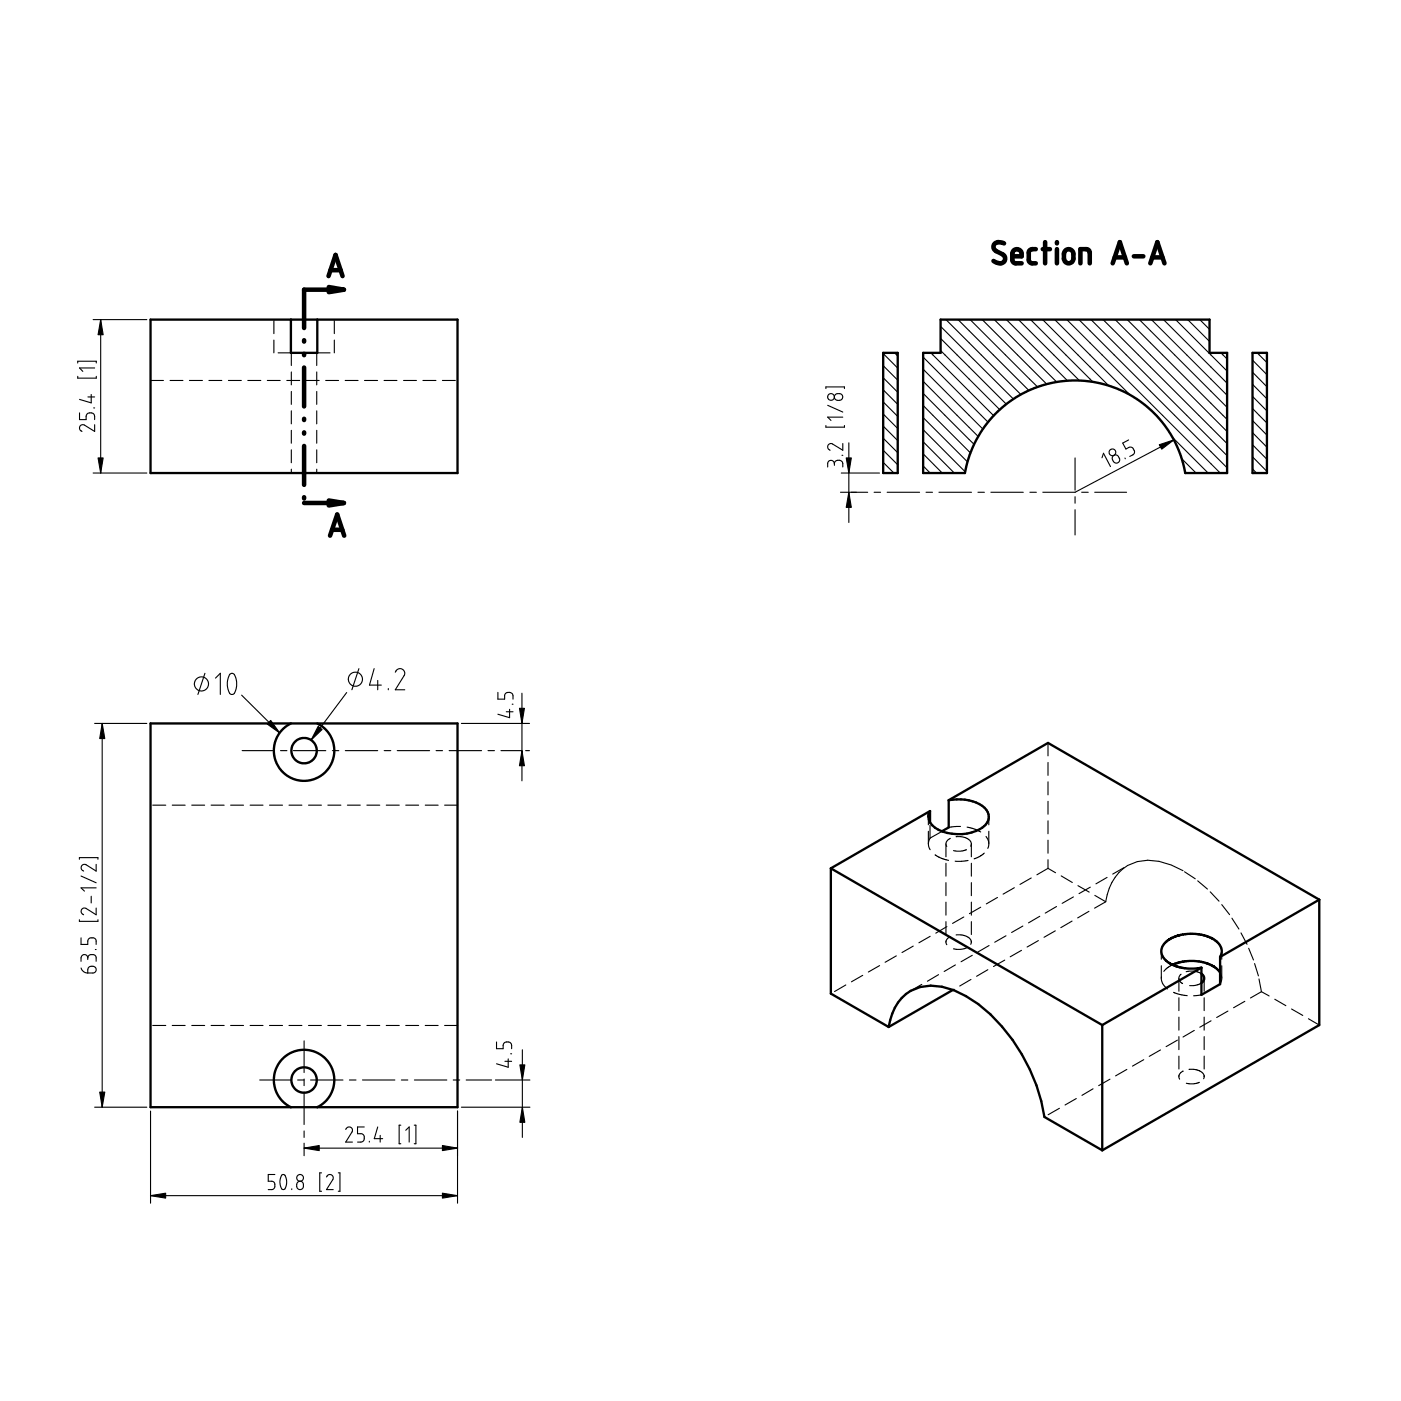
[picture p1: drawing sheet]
<svg xmlns="http://www.w3.org/2000/svg" width="216mm" height="216mm" viewBox="0 0 216 216" stroke-linecap="round" stroke-linejoin="round" font-family="sans-serif">
<g fill="none" stroke="#000" stroke-width=".17">
<path d="M12 55.9v-.2h2.8v.2M12 58v.3h2.8v-.3M14.4 49.3h8.2M14.6 56.7h-2.3l.5 .5M15.5 49.3v23.6M23.2 58.6h2M26.2 58.6h2M29.2 58.6h2M32.2 58.6h2M35.2 58.6h2M38.2 58.6h2M41.2 58.6h2"/>
<path d="M42.2 49.4v2M42.2 52.4v2M42.9 54.4h1.9M44.2 58.6h2M44.9 54.4v1.9M44.9 57.3v2M47.2 58.6h2M48.8 54.4v1.9M48.8 57.3v2M48.9 54.4h2M50.2 58.6h2M51.5 49.4v2"/>
<path d="M51.5 52.4v2M53.2 58.6h2M56.2 58.6h2M59.2 58.6h2M62.2 58.6h2M65.2 58.6h2M68.2 58.6h2M127.3 59.9v-.3h2.8v.3M136.1 58.2l2.2 2.3M136.1 54.5l2.2 2.2M136.1 56.3l2.2 2.3M137.9 54.4l.4 .5"/>
<path d="M142.3 56.9l9.2 9.2M142.3 55l10 10M142.3 58.8l8.4 8.5M143.4 54.4l9.7 9.7M144.9 50.3l11.3 11.2M144.9 52.2l10.2 10.1M144.9 54l9.2 9.1M145.8 49.3l11.5 11.5M147.6 49.3l11 10.9M149.5 49.3l10.4 10.3M151.4 49.3l9.9 9.9M153.2 49.3l9.6 9.6"/>
<path d="M155.1 49.3l9.4 9.4M157 49.3l9.3 9.4M158.8 49.3l9.6 9.5M160.7 49.3l10.2 10.1M162.5 49.3l11.6 11.6M164.4 49.3l23.6 23.6M166.3 49.3l22.8 22.8M168.1 49.3l21 20.9M170 49.3l19.1 19.1M171.9 49.3l17.2 17.2M173.7 49.3l15.4 15.3M175.6 49.3l13.5 13.5"/>
<path d="M177.4 49.3l11.7 11.6M179.3 49.3l9.8 9.8M181.2 49.3l7.9 7.9M183 49.3l3.4 3.3M184.9 49.3l1.5 1.5M188.2 54.4l.9 .9M193 59.2l2.2 2.3M193 57.4l2.2 2.2M193 55.5l2.2 2.2M193.7 54.4l1.5 1.5M12.3 63.6v1.1h1v-.7l.1-.2 .4-.2h.3a.51 .51 0 0 1 .5 .6v.5M13.5 61.2h1.1"/>
<path d="M14.1 60.8v1.3l-1.8-.5M14.4 72.9h8.2M14.4 62.9h.2M14.6 65.4v1.1l-1.6-1-.3-.1a.52 .52 0 0 0-.4 .5 .52 .52 0 0 0 .2 .5l.1 .1M44.9 60.3v2M44.9 63.3v2M44.9 66.3v2M44.9 69.3v2M44.9 72.3v.6M48.8 60.3v2M48.8 63.3v2M48.8 66.3v2"/>
<path d="M48.8 69.3v2M48.8 72.3v.6M127.3 65.6v.2h2.8v-.2M127.6 62.5l2.3 1M128.6 71.5v-.1a.51 .51 0 0 0-.6-.4 .51 .51 0 0 0-.4 .5v.5M128.6 71.5v-.1a.55 .55 0 0 1 .5-.5l.4 .1 .3 .1 .1 .9M128.6 71.5v.2M128.7 60.8l.3-.1h.4a.52 .52 0 0 1 .5 .5 .52 .52 0 0 1-.6 .5h-.4l-.2-.2-.1-.5zM129.5 75.9h4.2M129.6 72.9h5.9M129.8 70.2h.1M129.9 68.3v1.1l-1.6-1a.51 .51 0 0 0-.7 .2 .51 .51 0 0 0 .2 .7l.1 .1"/>
<path d="M129.9 64.3h-2.3l.5 .5M130.8 68.2v12.3M134.7 75.9h1M136.1 69.4l2.2 2.2M136.1 67.5l2.2 2.3M136.1 65.7l2.2 2.2M136.1 63.8l2.2 2.2M136.1 61.9l2.2 2.3M136.1 71.2l1.7 1.7M136.1 60.1l2.2 2.2M136.7 75.9h5M142.3 60.6l7.8 7.9"/>
<path d="M142.3 62.5l7.2 7.3M142.3 66.2l6.4 6.5M142.3 64.3l6.8 6.9M142.3 68.1l4.8 4.8M142.3 69.9l2.9 3M142.3 71.8l1 1.1M142.7 75.9h1M144.7 75.9h5M150.7 75.9h1M152.7 75.9h5M158.7 75.9h1M160.7 75.9h5"/>
<path d="M165.7 70.6v4.9M165.7 76.5v1.1M165.7 78.5v3.9M166.7 75.9h1M168.7 75.9h4.9M169.8 70.5l.3-.7 1 2.1M171.5 70.3l.1-.1a.5 .5 0 0 1 .8 .2l.2 .3-.1 .4a.52 .52 0 0 1-.9 0l-.2-.4zM173.4 70.6v.1M173.9 67.8l-.9 .5 .5 .9 .8-.3 .3 .1 .2 .4a.53 .53 0 0 1-.2 .7l-.5 .2M180.7 67.4l5.5 5.5M180.9 67.8l-15.2 8.1M182.1 70.7l2.2 2.2"/>
<path d="M193 70.4l2.2 2.2M193 68.5l2.2 2.3M193 66.7l2.2 2.2M193 64.8l2.2 2.3M193 62.9l2.2 2.3M193 72.3l.6 .6M193 61.1l2.2 2.2M14.6 111.5h8M15.7 111.5v59.1M31.6 103.8l-1.1 3.2M33.2 104.5l.8-.7v3.2M35.4 103.9a.58 .58 0 0 1 .6 0 .58 .58 0 0 1 .3 .5l.2 1.3-.3 .9a.5 .5 0 0 1-.6 .4 .5 .5 0 0 1-.4-.6l-.1-.6-.1-.7z"/>
<path d="M37.2 107.1l5.9 5.8M37.3 115.7h4.9M43.2 115.7h1M45.2 115.7h5M51.2 115.7h1M53.2 115.7h5M53.4 106.7l-5.5 7.3M55.3 103l-1.1 3.3M57.7 103l-.8 2.6h1.9M58.2 104.9v1.4M59.2 115.7h1M59.8 106.1v.2"/>
<path d="M60.9 103.6l.3-.4 .4-.2 .4 .1 .3 .4v.6l-1.4 2.2h1.5M61.2 115.7h5M67.2 115.7h1M69.2 115.7h5M71.1 111.5h10.5M75.2 115.7h1M76.7 106.7v1h1.1v-.5a.55 .55 0 0 1 .5-.5h.4l.3 .2 .1 .8M77.2 115.7h3.2M78 109.7h1.1M78.5 109.3v1.3l-1.8-.5M78.9 108.5h.2M80.4 106.8v13.5"/>
<path d="M81 115.7h.6M161.5 114.5v2M161.5 117.5v2M12.2 132.4v-.2h2.9v.2M12.5 135l2.3 1M14.1 138.1v1M14.8 139.9v1.1l-1.6-1-.2-.1a.51 .51 0 0 0-.5 .4 .51 .51 0 0 0 .3 .6l.1 .1M14.8 133.2v1l-1.6-1h-.3a.52 .52 0 0 0-.4 .4 .52 .52 0 0 0 .3 .6h.1M14.8 136.8h-2.3l.5 .5M23.5 124.1h2M26.5 124.1h2M29.5 124.1h2"/>
<path d="M32.5 124.1h2M35.5 124.1h2M38.5 124.1h2M41.5 124.1h2M44.5 124.1h2M47.5 124.1h2M50.5 124.1h2M53.5 124.1h2M56.5 124.1h2M59.5 124.1h2M62.5 124.1h2M65.5 124.1h2"/>
<path d="M68.5 124.1h2M143.1 125.9v1.2M143.1 128.1v1.9M143.3 129.2l-.2 .9 .2 .8M143.3 127.2v2M144.1 131.7l1.1 .6 1 .3M145.1 128.2l-1.8 1M145.8 130v2M145.8 133v2M145.8 136v2M145.8 139v2M146.5 129.2l-.5 .3-.2 .3v.4l.1 .3"/>
<path d="M147.3 128.9h.8l.8 .2 .6 .5 .2 .4M148 127.4l-1.8 .1M148.9 130.9l-.8 .3-1.2-.1M149 127.5l1.3 .3 .8 .4M149.2 132.6l-2 .1M149.7 130l-.1 .4M149.7 130v2M149.7 133v2M149.7 136v2M149.7 139v2M151.1 139.8l-1.7 1M151.7 131.5l-.7 .5-.9 .4"/>
<path d="M152 128.9l.4 .8v.6l-.2 .4M152.4 125.9v1.2M152.4 128.1v1.9M153.7 138.3l-1.7 1M156.3 136.8l-1.7 1M158.9 135.3l-1.7 1M161.5 120.5v2M161.5 123.5v2M161.5 126.5v2M161.5 129.5v2M161.5 132.5v1.3M161.5 133.8l1.2 .7"/>
<path d="M161.5 133.8l-1.7 1M162.8 139.7l-1.7 1M163.5 135l1.7 1M165.4 138.2l-1.7 1M166.1 136.5l1.8 1M168 136.7l-1.7 1M168.7 138l1.7 1M170.4 139l-1.7 1M170.6 135.2l-1.7 1M173.2 133.7l-1.7 1M180.4 133.3a7.3 7.3 0 0 0-7.3 .6 7.9 7.9 0 0 0-2.7 5.1M180.5 133.3l1.8 .9"/>
<path d="M182.5 134.3l1.7 1.1M184.6 135.7l1.5 1.3M186.5 137.4l1.4 1.5M188.3 139.4l1.2 1.5M12.2 141.7v.3h2.9v-.3M12.5 149.2l.4 .5 .6 .2M12.5 144.5v1h1v-.6a.48 .48 0 0 1 .6-.4h.3a.51 .51 0 0 1 .4 .5v.5M13.5 147.6v-.1a.52 .52 0 0 0-.5-.4 .52 .52 0 0 0-.5 .5v.5M13.5 147.6v-.1a.48 .48 0 0 1 .6-.4h.3a.51 .51 0 0 1 .4 .5v.5M13.5 147.6v.3M13.7 149l.3-.1 .6 .1a.51 .51 0 0 1 .2 .6 .51 .51 0 0 1-.5 .3h-.8v-.5zM14.7 146.3h.1"/>
<path d="M23.5 158h2M26.5 158h2M29.5 158h2M32.5 158h2M35.5 158h2M38.5 158h2M41.5 158h2M44.5 158h2M47.5 158h2M50.5 158h2M53.5 158h2M56.5 158h2"/>
<path d="M59.5 158h2M62.5 158h2M65.5 158h2M68.5 158h2M130.3 151.8l-1.7 1M132.9 150.3l-1.7 1M135.6 148.8l-1.8 1M138.1 147.3l-1.7 1M140.7 145.8l-1.7 1M142 151.7l-1.7 1M143.3 144.3l-1.7 1M144.6 150.2l-1.7 1"/>
<path d="M145.8 142v2M145.8 145v.2M145.9 142.8l-1.7 1M146.5 144.3l-.5 .3-.2 .3v.4l.1 .3M147 152.4l-.1 .1M147.2 148.7l-1.7 1M147.3 144.1h.8l.8 .2 .6 .4 .2 .5M148.5 141.3l-1.7 1M148.9 146.1l-.8 .2-1.2-.1M149.6 150.9l-1.7 1.1M149.7 145.2l-.1 .3M149.7 142v2"/>
<path d="M149.7 145v.2M149.8 147.2l-1.7 1M152.2 149.4l-1.7 1.1M152.4 145.7l-1.7 1M154.8 148l-1.7 .9M155 144.2l-1.7 1M157.4 146.5l-1.7 .9M157.6 142.7l-1.7 1M160 144.9l-1.7 1M160.2 141.2l-1.7 1M162.6 143.4l-1.7 1M165.2 141.9l-1.7 1.1"/>
<path d="M167.8 140.4l-1.7 1.1M179 146.6v1.2M179 148.8v2M179 150.5v.6l.2 .5 .7 .8M180.7 148.7l-.7 .4-.7 .6M180.8 152.9l1 .4 1.1 .1M181.7 150.8v2M181.7 153.8v1.9M181.7 156.7v2M181.7 159.7v2.1M182 150.1l-.3 .4v.4l.2 .4 .3 .3M182.8 149.8l1.2-.2 .8 .3 .6 .4 .2 .5"/>
<path d="M184 158.8l-1.7 1M185.1 151.5l-.8 .3-1 .1M185.1 153.3l-1.2 .2M185.6 150.8v2M185.6 153.8v1.9M185.6 156.7v2M185.6 159.7v2.1M186.6 157.3l-1.7 1M188 149.9l.3 .7v.5l-.3 .6M188.3 146.6v1.2M188.3 148.8v2M189.2 155.8l-1.7 1"/>
<path d="M189.8 141.5l1.1 1.7M191.2 143.8l1 1.7M191.8 154.3l-1.7 1M192.4 146.1l.8 1.8M193.3 148.5l.6 1.9M194 150.9l.4 1.9M194.4 152.8l1.2 .7M194.4 152.8l-1.7 1M196.4 154l1.8 1M199 155.5l1.8 1M201.6 157l1.7 1M14.6 170.6h8"/>
<path d="M23.2 171.2v14.2M40 166.4h4.9M45.9 166.4h1M46.9 160.4v4.9M46.9 166.3v1M46.9 168.3v5M46.9 174.3v1M46.9 176.2v1.9M46.9 176.9h23.6M47.9 166.4h5M53.3 174.1l.2-.3 .3-.1a.5 .5 0 0 1 .5 .7l-1 1.6h1M53.8 166.4h1.1"/>
<path d="M55.9 166.4h5M56.1 173.7h-1v1h.7l.2 .2 .1 .2v.5l-.2 .3-.8 .1M56.9 175.9v.1M58.2 173.7l-.5 1.8h1.3M58.6 175v1M61.8 173.4h-.3v2.9h.3M61.8 166.4h1M62.5 174.2l.6-.5v2.3M63.8 173.4h.3v2.9h-.3M63.9 166.4h5M69.8 166.4h1M70.5 171.2v14.2"/>
<path d="M71.1 170.6h10.6M71.8 166.4h4M76.3 166.4h5.4M76.5 160.6v1h1l.1-.6 .1-.3 .3-.1h.4a.51 .51 0 0 1 .4 .5v.5M77.8 163.6h1M78.3 163.2v1.3l-1.8-.6M78.7 162.4h.1M80.5 161.8v13.5M163.3 170.8l-1.8 1M165.9 169.3l-1.8 1M168.4 167.8l-1.7 1M171 166.3l-1.7 1"/>
<path d="M173.7 164.8l-1.8 1M176.3 163.3l-1.8 1M178.8 161.8l-1.7 1M181.4 160.3l-1.7 1M181.7 162.8v1.9M181.7 165.7v.2M182.3 165.1l-.6 .5v.5l.1 .2M183.2 164.8h.8l.8 .2 .6 .4 .2 .5M184.8 166.8l-.9 .2-1.1-.1M185.6 165.9l-.1 .3M185.6 162.8v1.9M185.6 165.7v.2"/>
<path d="M23.2 184.3h47.3M42.4 181h-1.1v1h.6a.51 .51 0 0 1 .5 .5v.4l-.2 .3-.9 .1M43.4 181.1a.43 .43 0 0 1 .5 0 .43 .43 0 0 1 .2 .4l.1 .9-.2 .5a.41 .41 0 0 1-.4 .4 .41 .41 0 0 1-.4-.5l-.1-.8zM45 183.2v.1M45.9 182.2l.1-.1a.5 .5 0 0 1 .8 .4v.3a.52 .52 0 0 1-.6 .5 .52 .52 0 0 1-.5-.5zM49.6 180.7h-.3v2.9h.3M50.3 181.4l.2-.3a.52 .52 0 0 1 .7 0 .52 .52 0 0 1 .1 .7l-1 1.5h1.1M52.1 180.7h.3v2.9h-.3"/>
<circle cx="128.1" cy="61.2" r=".52"/>
<circle cx="171.4" cy="69.7" r=".52"/>
<circle cx="31" cy="105.4" r="1.09"/>
<circle cx="54.8" cy="104.7" r="1.09"/>
<circle cx="46.2" cy="181.5" r=".52"/>
</g>
<g fill="none" stroke="#000" stroke-width=".36">
<path d="M23.2 49.3h47.3v23.6h-47.3zM44.8 49.3v5.1h4.1v-5.1M136.1 54.4h2.2v18.5h-2.2zM144.9 49.3h41.5v5.1h2.7v18.5h-6.5l-.6-2.5-1.1-2.6-1.7-2.6-1.2-1.4-1.2-1.1-2.1-1.5-2.6-1.3-2.9-.9-3-.4-2.8 .2-2.9 .6-3 1.3-2.5 1.7-2 1.7-1.9 2.5-.8 1.4-.7 1.5-.5 1.7-.4 1.7h-6.4v-18.5h2.6zM193 54.4h2.2v18.5h-2.2zM23.2 111.5h47.3v59.1h-47.3zM44.8 111.5l-1.2 .9-.9 1.2-.5 1.4 .1 1.5 .4 1.2 .9 1.3 .7 .5 .8 .5 1.4 .3h.9l.9-.2 1.2-.6 1.2-1.2 .6-1.2 .2-1.6-.1-.9-.3-.8-.8-1.2-.7-.7-.7-.4M128 133.8v19.3l8.9 5.2M128 133.8l41.9 24.2M143.3 125l-15.3 8.8M143.3 125v1.7M146.2 123.3l15.3-8.8 41.8 24.1"/>
<path d="M146.2 123.3a6.7 6.7 0 0 1 5.5 1.2 1.85 1.85 0 0 1-.3 3.1 7 7 0 0 1-7.3 0 1.85 1.85 0 0 1-.8-2.6M146.2 123.3v4.2l-1 .6M203.3 138.6v19.4l-33.4 19.3M203.3 138.6l-15.3 8.9M136.9 158.3a7.6 7.6 0 0 1 3.4-5.6 7.7 7.7 0 0 1 6.7-.1 22.7 22.7 0 0 1 10.5 9.9 26.7 26.7 0 0 1 3.5 9.6l8.9 5.2M146.9 152.5l-10 5.8M169.9 158v19.3M180.7 148.7l1.8-.6h2.2l1.1 .3 1 .4 .7 .5 .5 .6M185.1 149.1l-15.2 8.9M185.2 150.1l.3 .4 .1 .4-.5 .6M188 147.5l.3-.6v-.5l-.1-.5-.4-.5-1.2-.9-1.6-.5-1.5-.1-2 .3-1.5 .7-.8 .9-.2 .6 .1 .9 .4 .6 .8 .6 1.1 .4 1.2 .3 1.6 .1 .9-.2M188 147.5v4.2l-2.9 1.6v-4.2"/>
<path d="M44.8 170.6l-.7-.4-.6-.5-.8-1.3-.5-1.4 .1-1.5 .6-1.5 .9-1.1 1.4-.8 1.4-.3 1.7 .2 1.2 .6 1.1 1 .7 1.5 .2 1.5-.1 .8-.3 .9-.7 1.2-.7 .6-.8 .5"/>
<circle cx="46.8" cy="115.7" r="1.96"/>
<circle cx="46.8" cy="166.4" r="1.96"/>
</g>
<g fill="none" stroke="#000" stroke-width=".7">
<path d="M154.7 37.5l-.5-.2-.6 .1-.4 .3-.1 .5 .3 .4 1.4 .8 .1 .3-.1 .6-.4 .3h-.4l-.9-.4M156 39.5h1.4v-.6l-.2-.3-.5-.2-.3 .1-.3 .2-.1 .3v1.1l.4 .5h1M159.6 38.4h-.7l-.4 .4 .1 1.5 .4 .3h.6M160.7 38.4h1.1M161.1 37.3v3.3M162.9 37.3v.2M162.9 38.4v2.2M164.1 38.6l.4-.2h.3l.3 .1 .3 .4v1.2l-.5 .5-.5-.1-.4-.4v-1zM171.8 39.7h1.6M174.7 39.5h1.5M177.6 39.7h1.5M46.9 52.4v.2"/>
<path d="M46.9 54.5v.2M46.9 56.6v6M50.6 42.5l1.1-3.2 1.1 3.2M50.9 41.6h1.6M53 44.6h-6.1v5.9M166.5 40.6v-2.2h1l.4 .2v2M171.5 40.6l1.1-3.3 1.1 3.3M177.3 40.6l1.1-3.3 1.1 3.3M46.9 64.5v.2M46.9 66.6v.2M46.9 68.7v6M46.9 76.6v.2"/>
<path d="M46.9 77.5h6.1M50.9 82.5l1.1-3.2 1 3.2M51.2 81.6h1.5"/>
</g>
<path d="M50.7 44.2l2.3 .4-2.3 .4zM50.7 77.1l2.3 .4-2.3 .4z" fill="#000" stroke="#000" stroke-width=".7"/>
<g fill="#000" stroke="#000" stroke-width=".17">
<path d="M15.5 49.3l.4 2.3h-.8zM15.1 70.6h.8l-.4 2.3zM130.4 70.6h.8l-.4 2.3zM130.8 75.9l.4 2.3h-.8zM178.6 68.5l2.3-.7-1.9 1.4zM15.7 111.5l.5 2.3h-.8zM41.2 111.6l.5-.6 1.4 1.9zM49 112l.6 .4-1.7 1.6zM80.1 109.2h.7l-.4 2.3zM80.4 115.7l.4 2.3h-.7zM15.4 168.3h.8l-.5 2.3zM46.9 176.9l2.3-.4v.8z"/>
<path d="M68.2 176.5l2.3 .4-2.3 .4zM80.5 170.6l.4 2.4h-.8zM80.1 164.1h.8l-.4 2.3zM23.2 184.3l2.3-.4v.7zM68.2 183.9l2.3 .4-2.3 .3z"/>
</g>
</svg>
